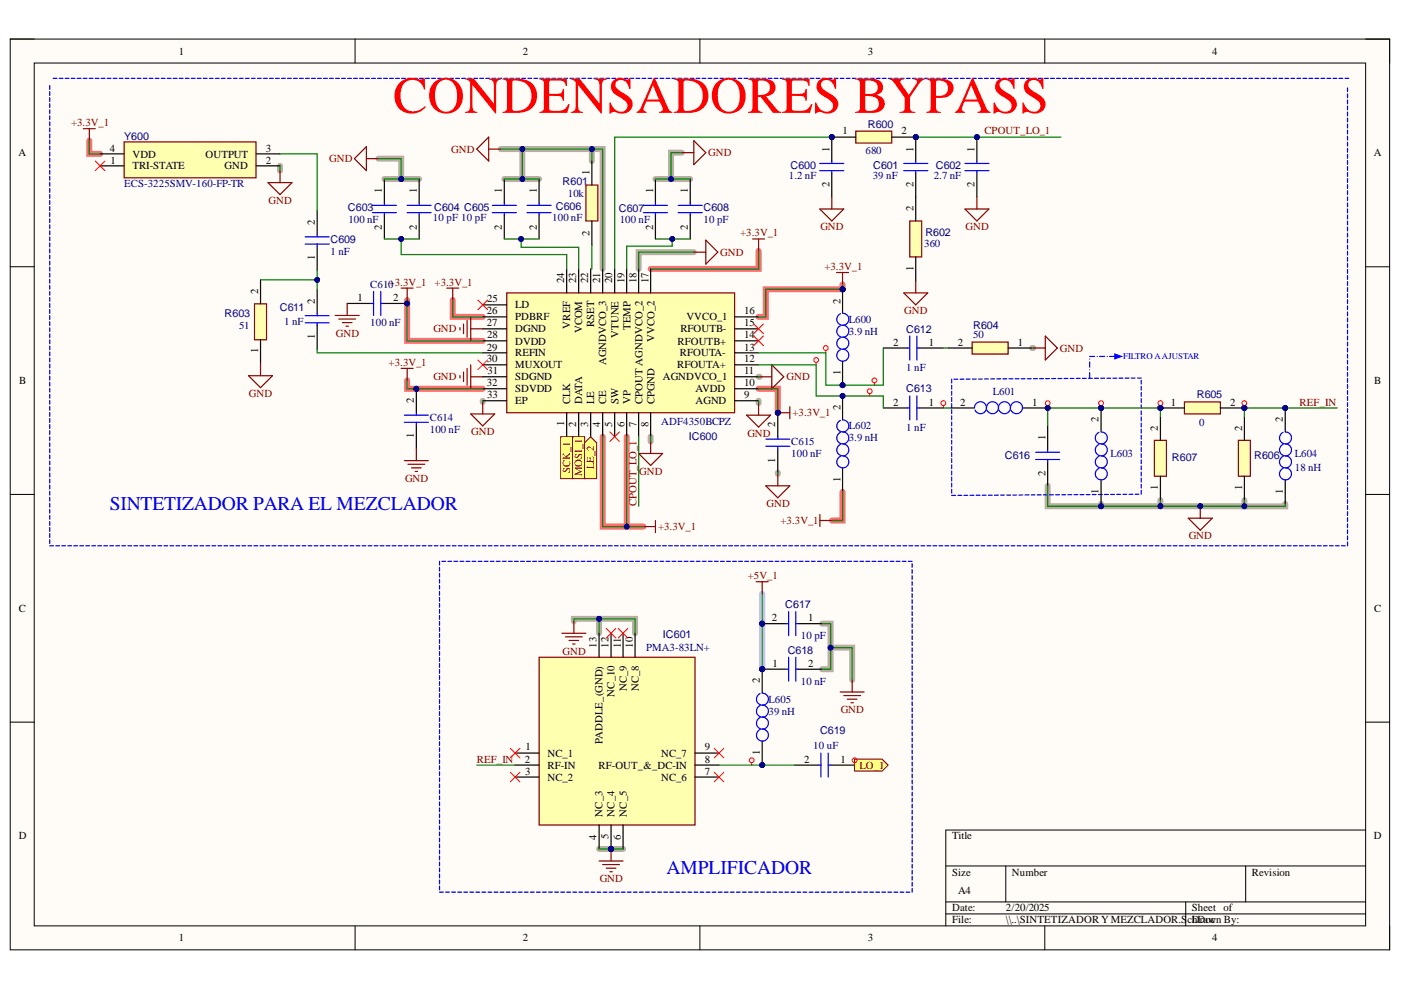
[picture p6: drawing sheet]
<svg xmlns="http://www.w3.org/2000/svg" width="297mm" height="210mm" viewBox="0 0 297 210" stroke-linecap="round" stroke-linejoin="round" font-family="sans-serif">
<defs><g id="words">
<text font-size="11" fill="#f00" x="83.3" y="23.9">CONDENSADORES BYPASS</text>
<g font-size="4.1" fill="#00f">
<text x="23.3" y="108.2">SINTETIZADOR PARA EL MEZCLADOR</text>
<text x="141.3" y="185.4">AMPLIFICADOR</text>
</g>
<g font-size="2.3">
<text x="37.9" y="11.6">1</text>
<text x="110.8" y="11.6">2</text>
<text x="184" y="11.6">3</text>
<text x="257" y="11.6">4</text>
<text x="178.6" y="28.5">1</text>
<text x="191.1" y="28.5">2</text>
<text x="3.9" y="33.1">A</text>
<text x="23.3" y="32.1">4</text>
<text x="23.4" y="34.7">1</text>
<text x="28.1" y="35.9">TRI-STATE</text>
<text x="28.1" y="33.4">VDD</text>
<text x="43.6" y="33.4">OUTPUT</text>
<text x="47.6" y="35.9">GND</text>
<text x="56.3" y="34.7">2</text>
<text x="56.3" y="32.1">3</text>
<text x="175.9" y="32.1" transform="rotate(-90 175.9 32.1)">1</text>
<text x="193.7" y="32.1" transform="rotate(-90 193.7 32.1)">1</text>
<text x="206.6" y="32.1" transform="rotate(-90 206.6 32.1)">1</text>
<text x="291.3" y="33.1">A</text>
<text x="81" y="41" transform="rotate(-90 81 41)">1</text>
<text x="88.4" y="41" transform="rotate(-90 88.4 41)">1</text>
<text x="106.4" y="41" transform="rotate(-90 106.4 41)">1</text>
<text x="113.8" y="41" transform="rotate(-90 113.8 41)">1</text>
<text x="125" y="37.2" transform="rotate(-90 125 37.2)">1</text>
<text x="138.5" y="41" transform="rotate(-90 138.5 41)">1</text>
<text x="145.9" y="41" transform="rotate(-90 145.9 41)">1</text>
<text x="175.9" y="39.7" transform="rotate(-90 175.9 39.7)">2</text>
<text x="193.7" y="39.7" transform="rotate(-90 193.7 39.7)">2</text>
<text x="206.6" y="39.7" transform="rotate(-90 206.6 39.7)">2</text>
<text x="66.8" y="47.7" transform="rotate(-90 66.8 47.7)">2</text>
<text x="193.7" y="44.8" transform="rotate(-90 193.7 44.8)">2</text>
<text x="81" y="48.7" transform="rotate(-90 81 48.7)">2</text>
<text x="88.4" y="48.7" transform="rotate(-90 88.4 48.7)">2</text>
<text x="106.4" y="48.7" transform="rotate(-90 106.4 48.7)">2</text>
<text x="113.8" y="48.7" transform="rotate(-90 113.8 48.7)">2</text>
<text x="125" y="50" transform="rotate(-90 125 50)">2</text>
<text x="138.5" y="48.7" transform="rotate(-90 138.5 48.7)">2</text>
<text x="145.9" y="48.7" transform="rotate(-90 145.9 48.7)">2</text>
<text x="66.8" y="55.1" transform="rotate(-90 66.8 55.1)">1</text>
<text x="193.7" y="57.4" transform="rotate(-90 193.7 57.4)">1</text>
<text x="54.7" y="62.4" transform="rotate(-90 54.7 62.4)">2</text>
<text x="66.8" y="64.4" transform="rotate(-90 66.8 64.4)">2</text>
<text x="75.8" y="63.8">1</text>
<text x="83.3" y="63.8">2</text>
<text x="103.3" y="64.1">25</text>
<text x="109.2" y="65.4">LD</text>
<text x="119.6" y="60" transform="rotate(-90 119.6 60)">24</text>
<text x="122.2" y="60" transform="rotate(-90 122.2 60)">23</text>
<text x="124.7" y="60" transform="rotate(-90 124.7 60)">22</text>
<text x="127.2" y="60" transform="rotate(-90 127.2 60)">21</text>
<text x="129.8" y="60" transform="rotate(-90 129.8 60)">20</text>
<text x="132.4" y="60" transform="rotate(-90 132.4 60)">19</text>
<text x="134.9" y="60" transform="rotate(-90 134.9 60)">18</text>
<text x="137.5" y="60" transform="rotate(-90 137.5 60)">17</text>
<text x="178.2" y="64.4" transform="rotate(-90 178.2 64.4)">2</text>
<text x="66.8" y="71.9" transform="rotate(-90 66.8 71.9)">1</text>
<text x="103.2" y="69.2">27</text>
<text x="103.2" y="66.6">26</text>
<text x="103.3" y="71.7">28</text>
<text x="109.2" y="70.4">DGND</text>
<text x="109.2" y="67.9">PDBRF</text>
<text x="120.9" y="69.7" transform="rotate(-90 120.9 69.7)">VREF</text>
<text x="123.4" y="70.7" transform="rotate(-90 123.4 70.7)">VCOM</text>
<text x="126" y="69.4" transform="rotate(-90 126 69.4)">RSET</text>
<text x="131.1" y="71.6" transform="rotate(-90 131.1 71.6)">VTUNE</text>
<text x="133.7" y="69.9" transform="rotate(-90 133.7 69.9)">TEMP</text>
<text x="144.2" y="70.4">RFOUTB-</text>
<text x="145.5" y="67.9">VVCO_1</text>
<text x="157.8" y="71.7">14</text>
<text x="157.8" y="69.2">15</text>
<text x="157.8" y="66.6">16</text>
<text x="54.7" y="74.9" transform="rotate(-90 54.7 74.9)">1</text>
<text x="103.2" y="76.9">30</text>
<text x="103.2" y="74.3">29</text>
<text x="109.2" y="75.6">REFIN</text>
<text x="109.2" y="73">DVDD</text>
<text x="128.5" y="77.4" transform="rotate(-90 128.5 77.4)">AGNDVCO_3</text>
<text x="138.7" y="72.5" transform="rotate(-90 138.7 72.5)">VVCO_2</text>
<text x="143.7" y="73">RFOUTB+</text>
<text x="144.2" y="75.6">RFOUTA-</text>
<text x="157.8" y="76.9">12</text>
<text x="157.8" y="74.3">13</text>
<text x="189.3" y="73.3">2</text>
<text x="197" y="73.3">1</text>
<text x="203" y="73.3">2</text>
<text x="215.8" y="73.3">1</text>
<text x="4.1" y="81.4">B</text>
<text x="103.2" y="81.9">32</text>
<text x="103.4" y="79.4">31</text>
<text x="109.2" y="83.2">SDVDD</text>
<text x="109.2" y="80.7">SDGND</text>
<text x="109.2" y="78.1">MUXOUT</text>
<text x="140.5" y="80.7">AGNDVCO_1</text>
<text x="143.6" y="78.1">RFOUTA+</text>
<text x="147.5" y="83.2">AVDD</text>
<text x="157.8" y="81.9">10</text>
<text x="157.8" y="79.4">11</text>
<text x="178.2" y="79.5" transform="rotate(-90 178.2 79.5)">1</text>
<text x="291.4" y="81.4">B</text>
<text x="87.7" y="85.5" transform="rotate(-90 87.7 85.5)">2</text>
<text x="103.3" y="84.5">33</text>
<text x="109.2" y="85.7">EP</text>
<text x="120.9" y="85.7" transform="rotate(-90 120.9 85.7)">CLK</text>
<text x="123.4" y="85.7" transform="rotate(-90 123.4 85.7)">DATA</text>
<text x="126" y="85.7" transform="rotate(-90 126 85.7)">LE</text>
<text x="128.5" y="85.7" transform="rotate(-90 128.5 85.7)">CE</text>
<text x="131.1" y="85.7" transform="rotate(-90 131.1 85.7)">SW</text>
<text x="133.7" y="85.7" transform="rotate(-90 133.7 85.7)">VP</text>
<text x="136.2" y="85.7" transform="rotate(-90 136.2 85.7)">CPOUT AGNDVCO_2</text>
<text x="138.7" y="85.7" transform="rotate(-90 138.7 85.7)">CPGND</text>
<text x="147.5" y="85.7">AGND</text>
<text x="157.8" y="84.5">9</text>
<text x="178.2" y="87" transform="rotate(-90 178.2 87)">2</text>
<text x="189.3" y="86">2</text>
<text x="197" y="86">1</text>
<text x="203.6" y="86">2</text>
<text x="218.9" y="86">1</text>
<text x="232.9" y="89.5" transform="rotate(-90 232.9 89.5)">2</text>
<text x="248.2" y="86">1</text>
<text x="260.8" y="86">2</text>
<text x="272" y="89.5" transform="rotate(-90 272 89.5)">2</text>
<text x="87.7" y="92.9" transform="rotate(-90 87.7 92.9)">1</text>
<text x="119.6" y="90.4" transform="rotate(-90 119.6 90.4)">1</text>
<text x="122.2" y="90.6" transform="rotate(-90 122.2 90.6)">2</text>
<text x="124.7" y="90.5" transform="rotate(-90 124.7 90.5)">3</text>
<text x="127.2" y="90.6" transform="rotate(-90 127.2 90.6)">4</text>
<text x="129.8" y="90.5" transform="rotate(-90 129.8 90.5)">5</text>
<text x="132.4" y="90.6" transform="rotate(-90 132.4 90.6)">6</text>
<text x="134.9" y="90.5" transform="rotate(-90 134.9 90.5)">7</text>
<text x="137.5" y="90.5" transform="rotate(-90 137.5 90.5)">8</text>
<text x="164.4" y="90.5" transform="rotate(-90 164.4 90.5)">2</text>
<text x="221.7" y="93.3" transform="rotate(-90 221.7 93.3)">1</text>
<text x="245.5" y="91.3" transform="rotate(-90 245.5 91.3)">2</text>
<text x="263.4" y="91.3" transform="rotate(-90 263.4 91.3)">2</text>
<text x="164.4" y="98.1" transform="rotate(-90 164.4 98.1)">1</text>
<text x="221.7" y="101" transform="rotate(-90 221.7 101)">2</text>
<text x="178.2" y="102.1" transform="rotate(-90 178.2 102.1)">1</text>
<text x="232.9" y="104.7" transform="rotate(-90 232.9 104.7)">1</text>
<text x="245.5" y="103.9" transform="rotate(-90 245.5 103.9)">1</text>
<text x="263.4" y="103.9" transform="rotate(-90 263.4 103.9)">1</text>
<text x="272" y="104.7" transform="rotate(-90 272 104.7)">1</text>
<text x="4" y="129.7">C</text>
<text x="163.6" y="131.7">2</text>
<text x="171.3" y="131.7">1</text>
<text x="291.4" y="129.7">C</text>
<text x="126.5" y="137.3" transform="rotate(-90 126.5 137.3)">13</text>
<text x="129" y="137.3" transform="rotate(-90 129 137.3)">12</text>
<text x="131.6" y="137.3" transform="rotate(-90 131.6 137.3)">11</text>
<text x="134.2" y="137.3" transform="rotate(-90 134.2 137.3)">10</text>
<text x="163.8" y="141.4">1</text>
<text x="171.3" y="141.4">2</text>
<text x="130.3" y="147.7" transform="rotate(-90 130.3 147.7)">NC_10</text>
<text x="132.9" y="146.5" transform="rotate(-90 132.9 146.5)">NC_9</text>
<text x="135.4" y="146.5" transform="rotate(-90 135.4 146.5)">NC_8</text>
<text x="161.1" y="144.9" transform="rotate(-90 161.1 144.9)">2</text>
<text x="111.3" y="161.7">2</text>
<text x="111.4" y="159.1">1</text>
<text x="116.1" y="160.5">NC_1</text>
<text x="127.7" y="157.7" transform="rotate(-90 127.7 157.7)">PADDLE_(GND)</text>
<text x="140.2" y="160.5">NC_7</text>
<text x="149.4" y="159.1">9</text>
<text x="149.4" y="161.7">8</text>
<text x="161.1" y="160" transform="rotate(-90 161.1 160)">1</text>
<text x="170.5" y="161.7">2</text>
<text x="178.2" y="161.7">1</text>
<text x="111.3" y="164.3">3</text>
<text x="116.1" y="163">RF-IN</text>
<text x="116.1" y="165.5">NC_2</text>
<text x="126.9" y="163">RF-OUT_&amp;_DC-IN</text>
<text x="140.2" y="165.5">NC_6</text>
<text x="149.4" y="164.3">7</text>
<text x="127.7" y="173.1" transform="rotate(-90 127.7 173.1)">NC_3</text>
<text x="130.3" y="173.1" transform="rotate(-90 130.3 173.1)">NC_4</text>
<text x="132.9" y="173.1" transform="rotate(-90 132.9 173.1)">NC_5</text>
<text x="4" y="178">D</text>
<text x="126.5" y="178" transform="rotate(-90 126.5 178)">4</text>
<text x="129" y="178" transform="rotate(-90 129 178)">5</text>
<text x="131.6" y="178" transform="rotate(-90 131.6 178)">6</text>
<text x="201.9" y="178">Title</text>
<text x="291.3" y="178">D</text>
<text x="201.9" y="185.6">Size</text>
<text x="214.6" y="185.6">Number</text>
<text x="265.4" y="185.6">Revision</text>
<text x="203.1" y="189.4">A4</text>
<text x="201.9" y="193.3">Date:</text>
<text x="201.9" y="195.8">File:</text>
<text x="213.3" y="193.3">2/20/2025</text>
<text x="213.3" y="195.8">\\..\SINTETIZADOR YMEZCLADOR.SchDoc</text>
<text x="252.7" y="193.3">Sheet of</text>
<text x="252.7" y="195.8">Drawn By:</text>
<text x="37.9" y="199.6">1</text>
<text x="110.8" y="199.6">2</text>
<text x="184" y="199.6">3</text>
<text x="257" y="199.6">4</text>
</g>
<g font-size="2.3" fill="#800000">
<text x="15.1" y="26.7">+3.3V_1</text>
<text x="208.7" y="28.5">CPOUT_LO_1</text>
<text x="69.8" y="34.4">GND</text>
<text x="95.7" y="32.4">GND</text>
<text x="150.2" y="33.1">GND</text>
<text x="56.9" y="43.3">GND</text>
<text x="156.9" y="50.1">+3.3V_1</text>
<text x="173.9" y="48.9">GND</text>
<text x="204.7" y="48.9">GND</text>
<text x="152.7" y="54.2">GND</text>
<text x="174.8" y="57.2">+3.3V_1</text>
<text x="82.4" y="60.5">+3.3V_1</text>
<text x="92.1" y="60.5">+3.3V_1</text>
<text x="71.2" y="71.4">GND</text>
<text x="91.9" y="70.4">GND</text>
<text x="191.7" y="66.6">GND</text>
<text x="82.4" y="77.6">+3.3V_1</text>
<text x="224.7" y="74.6">GND</text>
<text x="91.9" y="80.7">GND</text>
<text x="166.8" y="80.7">GND</text>
<text x="52.8" y="84.2">GND</text>
<text x="168" y="88.3">+3.3V_1</text>
<text x="275.6" y="86">REF_IN</text>
<text x="99.9" y="92.3">GND</text>
<text x="158.5" y="92.6">GND</text>
<text x="120.9" y="100.3" transform="rotate(-90 120.9 100.3)">SCK_1</text>
<text x="123.4" y="100.9" transform="rotate(-90 123.4 100.9)">MOSI_1</text>
<text x="126" y="99.5" transform="rotate(-90 126 99.5)">LE_2</text>
<text x="135.5" y="100.7">GND</text>
<text x="85.9" y="102.2">GND</text>
<text x="134.9" y="107.4" transform="rotate(-90 134.9 107.4)">CPOUT_LO_1</text>
<text x="162.5" y="107.5">GND</text>
<text x="139.5" y="112.4">+3.3V_1</text>
<text x="165.5" y="111.1">+3.3V_1</text>
<text x="252" y="114.4">GND</text>
<text x="158.5" y="122.8">+5V_1</text>
<text x="119.3" y="138.8">GND</text>
<text x="178.3" y="151.2">GND</text>
<text x="101.1" y="161.7">REF_IN</text>
<text x="182.2" y="163">LO_1</text>
<text x="127.2" y="187.1">GND</text>
</g>
<g font-size="2.3" fill="#000080">
<text x="26.3" y="29.6">Y600</text>
<text x="184" y="27.1">R600</text>
<text x="167.6" y="35.8">C600</text>
<text x="183.5" y="32.6">680</text>
<text x="185.1" y="35.8">C601</text>
<text x="198.4" y="35.8">C602</text>
<text x="26.3" y="39.7">ECS-3225SMV-160-FP-TR</text>
<text x="119.3" y="39.3">R601</text>
<text x="120.4" y="41.8">10k</text>
<text x="167.3" y="38">1.2 nF</text>
<text x="185" y="38">39 nF</text>
<text x="198" y="38">2.7 nF</text>
<text x="73.8" y="44.6">C603</text>
<text x="73.9" y="47.3">100 nF</text>
<text x="91.8" y="46.9">10 pF 10 pF</text>
<text x="92" y="44.6">C604 C605</text>
<text x="117.1" y="46.8">100 nF</text>
<text x="117.9" y="44.6">C606</text>
<text x="131.2" y="44.9">C607</text>
<text x="131.4" y="47.3">100 nF</text>
<text x="149.2" y="44.8">C608</text>
<text x="149.2" y="47.3">10 pF</text>
<text x="70.1" y="51.5">C609</text>
<text x="195.9" y="52.4">360</text>
<text x="196.2" y="50.1">R602</text>
<text x="70.1" y="54">1 nF</text>
<text x="59.3" y="65.9">C611</text>
<text x="78.5" y="61">C610</text>
<text x="47.6" y="67.3">R603</text>
<text x="50.7" y="69.8">51</text>
<text x="60.2" y="68.8">1 nF</text>
<text x="78.5" y="69.2">100 nF</text>
<text x="179.9" y="68.4">L600</text>
<text x="179.9" y="70.9">3.9 nH</text>
<text x="192.1" y="70.5">C612</text>
<text x="206.3" y="69.8">R604</text>
<text x="206.3" y="71.7">50</text>
<text x="192.1" y="78.6">1 nF</text>
<text x="192.1" y="83.2">C613</text>
<text x="210.5" y="83.8">L601</text>
<text x="91.1" y="89.3">C614</text>
<text x="253.7" y="84.5">R605</text>
<text x="91.1" y="91.8">100 nF</text>
<text x="140.2" y="90">ADF4350BCPZ</text>
<text x="146" y="93.3">IC600</text>
<text x="167.8" y="94.3">C615</text>
<text x="179.9" y="91.1">L602</text>
<text x="179.9" y="93.6">3.9 nH</text>
<text x="192.1" y="91.3">1 nF</text>
<text x="254.2" y="90.3">0</text>
<text x="167.8" y="96.9">100 nF</text>
<text x="213" y="97.4">C616</text>
<text x="235.4" y="96.8">L603</text>
<text x="248.5" y="97.8">R607</text>
<text x="265.9" y="97.4">R606</text>
<text x="274.5" y="96.8">L604</text>
<text x="274.5" y="99.8">18 nH</text>
<text x="166.5" y="128.9">C617</text>
<text x="140.5" y="135.3">IC601</text>
<text x="169.8" y="135.5">10 pF</text>
<text x="137" y="138.1">PMA3-83LN+</text>
<text x="167" y="138.6">C618</text>
<text x="162.9" y="149">L605</text>
<text x="169.8" y="145.2">10 nF</text>
<text x="162.9" y="151.5">39 nH</text>
<text x="173.9" y="155.6">C619</text>
<text x="172.4" y="158.8">10 uF</text>
</g>
<text font-size="1.9" fill="#00f" x="238.2" y="76.2">FILTRO AAJUSTAR</text>
</g></defs>
<path d="M2.2 8.3h292.4v193.1h-292.4z" fill-rule="evenodd" fill="#fffcf8"/>
<path d="M2.2 8.3h292.4v193.1h-292.4z" fill="none" stroke="#000" stroke-width=".21"/>
<path d="M7.3 13.4h282.2v182.9h-282.2z" fill-rule="evenodd" fill="#fffcf8"/>
<g fill="none" stroke="#000" stroke-width=".21">
<path d="M2.2 8.3h5.1M7.3 13.4h282.2v182.9h-282.2zM75.3 8.3v5.1M148.4 8.3v5.1M221.5 8.3v5.1M289.5 8.3h5.1v5.1M2.2 56.6h5.1M289.5 56.6h5.1M2.2 104.8h5.1M289.5 104.8h5.1M2.2 153.1h5.1M289.5 153.1h5.1"/>
<path d="M289.5 176h-89v20.3M75.3 196.3v5.1M148.4 196.3v5.1M200.5 183.6h89M200.5 191.2h89M200.5 193.8h89M213.2 183.6v7.6M221.5 196.3v5.1M251.4 191.2v5.1M264.1 183.6v7.6M294.6 196.3v5.1"/>
</g>
<path d="M18.9 29.8v2.8h2.3M160.8 53.2v3.8h-22.9M86.3 63.6v8.7h16M96 63.6v3.6h6.3M178.6 60.3v1h-16.2v5.9h-1.6M86.3 80.6v1.8h16M127.8 92.6v19h8.6M132.9 92.6v19M160.8 82.4h4.1v5.1M178.6 104.3v6.1h-2.2" fill="none" stroke="#ff6e6e" stroke-width="1.3"/>
<g fill="none" stroke="#baada4" stroke-width="1.3">
<path d="M59.4 35.2v1M80.2 33.6h4.9v4.4M81.5 38h7.4M106.2 31.6h19.3v2.6M106.9 38h7.4M110.7 31.6v6.4M125.5 31.6h2.3v25.4M139 38h7.3M144.6 32.4h-2.3v5.6M147.1 53.5h-11.7v3.5M160.8 79.9h.3M218.8 73.8h.3"/>
<path d="M102.3 85v.2M137.9 92.6v1M160.8 85v.5M164.9 100.2v.3M222.1 103v4.3h41.7v-1.2M233.5 106.8v.5M246 106.1v1.2M272.5 106.8v.6l-8.7-.1M121.7 131.7v-.5h5.3v3.1M127 131.2h7.6v3.1M174.3 132.2h1.8v9.7h-1.8M176.1 137.3h4.6v6.9"/>
<path d="M127 180h5.1"/>
</g>
<path d="M161.6 125.9v16" fill="none" stroke="#6effff" stroke-width="1.3"/>
<path d="M107.4 62.1h48.3v25.4h-48.3z" fill-rule="evenodd" fill="#ffffb0"/>
<path d="M107.4 62.1h48.3v25.4h-48.3z" fill="none" stroke="#800000" stroke-width=".25"/>
<g fill="none" stroke="#000" stroke-width=".25">
<path d="M120.1 57v5.1M122.7 57v5.1M125.2 57v5.1M127.8 57v5.1M130.3 57v5.1M132.9 57v5.1M135.4 57v5.1M137.9 57v5.1M102.3 79.9h5.1M102.3 77.3h5.1M102.3 74.8h5.1M102.3 72.3h5.1"/>
<path d="M102.3 69.7h5.1M102.3 67.2h5.1M102.3 64.6h5.1M155.7 79.9h5.1M155.7 77.3h5.1M155.7 74.8h5.1M155.7 72.3h5.1M155.7 69.7h5.1M155.7 67.2h5.1M102.3 85h5.1M102.3 82.4h5.1M120.1 87.5v5.1"/>
<path d="M122.7 87.5v5.1M125.2 87.5v5.1M127.8 87.5v5.1M130.3 87.5v5.1M132.9 87.5v5.1M135.4 87.5v5.1M137.9 87.5v5.1M155.7 85h5.1M155.7 82.4h5.1"/>
</g>
<path d="M118.9 92.6h2.5v8.9h-2.5z" fill-rule="evenodd" fill="#ffff80"/>
<path d="M118.9 92.6h2.5v8.9h-2.5z" fill="none" stroke="#800000" stroke-width=".21"/>
<path d="M121.4 92.6h2.6v8.9h-2.6z" fill-rule="evenodd" fill="#ffff80"/>
<path d="M121.4 92.6h2.6v8.9h-2.6z" fill="none" stroke="#800000" stroke-width=".21"/>
<path d="M101.3 63.6l2.1 2.1M103.4 63.6l-2.1 2.1M129.3 91.6l2 2M131.3 91.6l-2 2" fill="none" stroke="#f00" stroke-width=".21"/>
<path d="M94.7 61.1h2.6M96 61.1v2.5" fill="none" stroke="#800000" stroke-width=".25"/>
<path d="M67.2 44.6v5.1M67.2 52.3v5M67.2 61.3v5.1M67.2 69v5" fill="none" stroke="#000" stroke-width=".25"/>
<path d="M64.7 51.7h5.1M64.7 50.2h5.1M67.2 49.7v.5M67.2 51.7v.6M64.7 68.5h5.1M64.7 66.9h5.1M67.2 66.4v.5M67.2 68.5v.5" fill="none" stroke="#00f" stroke-width=".25"/>
<path d="M54 64.4h2.5v7.6h-2.5z" fill-rule="evenodd" fill="#ffffb0"/>
<path d="M54 64.4h2.5v7.6h-2.5z" fill="none" stroke="#800000" stroke-width=".25"/>
<path d="M55.2 59.3v5.1M55.2 72v5.1" fill="none" stroke="#000" stroke-width=".25"/>
<path d="M26.3 30.1h28v7.6h-28z" fill-rule="evenodd" fill="#ffffb0"/>
<path d="M17.7 27.3h2.5M18.9 27.3v2.5M26.3 30.1h28v7.6h-28z" fill="none" stroke="#800000" stroke-width=".25"/>
<path d="M21.2 35.2h5.1M21.2 32.6h5.1M54.3 35.2h5.1M54.3 32.6h5.1" fill="none" stroke="#000" stroke-width=".25"/>
<path d="M20.2 34.2l2 2M22.2 34.2l-2 2" fill="none" stroke="#f00" stroke-width=".21"/>
<path d="M124.2 39.2h2.6v7.7h-2.6z" fill-rule="evenodd" fill="#ffffb0"/>
<path d="M124.2 39.2h2.6v7.7h-2.6z" fill="none" stroke="#800000" stroke-width=".25"/>
<path d="M106.9 38v5M114.3 38v5M125.5 34.2v5M139 38v5M146.3 38v5M106.9 45.6v5.1M114.3 45.6v5.1M125.5 46.9v5M139 45.6v5.1M146.3 45.6v5.1" fill="none" stroke="#000" stroke-width=".25"/>
<g fill="none" stroke="#00f" stroke-width=".25">
<path d="M104.4 43.6h5.1M104.4 45.1h5.1M106.9 43v.6M106.9 45.1v.5M111.8 43.6h5M111.8 45.1h5M114.3 43v.6M114.3 45.1v.5M136.4 43.6h5.1M136.4 45.1h5.1M139 43v.6M139 45.1v.5"/>
<path d="M143.8 43.6h5.1M143.8 45.1h5.1M146.3 43v.6M146.3 45.1v.5"/>
</g>
<circle cx="176.4" cy="29.1" r=".51" fill="#000080"/>
<circle cx="176.4" cy="29.1" r=".51" fill="none" stroke="#000080" stroke-width=".21"/>
<path d="M176.4 29.1v5.1" fill="none" stroke="#000" stroke-width=".25"/>
<circle cx="176.4" cy="29.1" r=".51" fill="#000080"/>
<circle cx="176.4" cy="29.1" r=".51" fill="none" stroke="#000080" stroke-width=".21"/>
<path d="M176.4 36.7v5.1" fill="none" stroke="#000" stroke-width=".25"/>
<path d="M173.8 34.7h5.1M173.8 36.2h5.1M176.4 34.2v.5M176.4 36.2v.5" fill="none" stroke="#00f" stroke-width=".25"/>
<circle cx="176.4" cy="29.1" r=".51" fill="#000080"/>
<circle cx="176.4" cy="29.1" r=".51" fill="none" stroke="#000080" stroke-width=".21"/>
<circle cx="194.2" cy="29.1" r=".51" fill="#000080"/>
<circle cx="194.2" cy="29.1" r=".51" fill="none" stroke="#000080" stroke-width=".21"/>
<path d="M181.4 27.8h7.7v2.5h-7.7z" fill-rule="evenodd" fill="#ffffb0"/>
<path d="M181.4 27.8h7.7v2.5h-7.7z" fill="none" stroke="#800000" stroke-width=".25"/>
<path d="M176.4 29.1h5" fill="none" stroke="#000" stroke-width=".25"/>
<circle cx="176.4" cy="29.1" r=".51" fill="#000080"/>
<circle cx="176.4" cy="29.1" r=".51" fill="none" stroke="#000080" stroke-width=".21"/>
<path d="M189.1 29.1h5.1" fill="none" stroke="#000" stroke-width=".25"/>
<circle cx="194.2" cy="29.1" r=".51" fill="#000080"/>
<circle cx="194.2" cy="29.1" r=".51" fill="none" stroke="#000080" stroke-width=".21"/>
<circle cx="194.2" cy="29.1" r=".51" fill="#000080"/>
<circle cx="194.2" cy="29.1" r=".51" fill="none" stroke="#000080" stroke-width=".21"/>
<path d="M194.2 29.1v5.1" fill="none" stroke="#000" stroke-width=".25"/>
<circle cx="194.2" cy="29.1" r=".51" fill="#000080"/>
<circle cx="194.2" cy="29.1" r=".51" fill="none" stroke="#000080" stroke-width=".21"/>
<path d="M194.2 36.7v5.1" fill="none" stroke="#000" stroke-width=".25"/>
<path d="M191.6 34.7h5.1M191.6 36.2h5.1M194.2 34.2v.5M194.2 36.2v.5" fill="none" stroke="#00f" stroke-width=".25"/>
<path d="M192.9 46.9h2.5v7.6h-2.5z" fill-rule="evenodd" fill="#ffffb0"/>
<path d="M192.9 46.9h2.5v7.6h-2.5z" fill="none" stroke="#800000" stroke-width=".25"/>
<path d="M194.2 41.8v5.1M194.2 54.5v5.1" fill="none" stroke="#000" stroke-width=".25"/>
<circle cx="207.1" cy="29.1" r=".51" fill="#000080"/>
<circle cx="207.1" cy="29.1" r=".51" fill="none" stroke="#000080" stroke-width=".21"/>
<path d="M207.1 29.1v5.1" fill="none" stroke="#000" stroke-width=".25"/>
<circle cx="207.1" cy="29.1" r=".51" fill="#000080"/>
<circle cx="207.1" cy="29.1" r=".51" fill="none" stroke="#000080" stroke-width=".21"/>
<path d="M81.5 38v5M88.9 38v5M207.1 36.7v5.1M81.5 45.6v5.1M88.9 45.6v5.1M187.3 73.8h5.1M194.9 73.8h5.1M187.3 86.5h5.1M194.9 86.5h5.1" fill="none" stroke="#000" stroke-width=".25"/>
<g fill="none" stroke="#00f" stroke-width=".25">
<path d="M204.6 34.7h5.1M204.6 36.2h5.1M207.1 34.2v.5M207.1 36.2v.5M79 43.6h5M79 45.1h5M81.5 43v.6M81.5 45.1v.5M86.3 43.6h5.1M86.3 45.1h5.1M88.9 43v.6M88.9 45.1v.5"/>
<path d="M192.4 73.8h.5M192.9 71.3v5M194.4 71.3v5M194.4 73.8h.5M192.4 86.5h.5M192.9 84v5M194.4 84v5M194.4 86.5h.5"/>
</g>
<path d="M101.3 76.3l2.1 2.1M103.4 76.3l-2.1 2.1M159.8 68.7l2.1 2M159.8 71.2l2.1 2.1M161.9 68.7l-2.1 2M161.9 71.2l-2.1 2.1" fill="none" stroke="#f00" stroke-width=".21"/>
<g fill="none" stroke="#800000" stroke-width=".25">
<path d="M85.1 61.1h2.5M85.1 78.1h2.5M86.3 61.1v2.5M86.3 78.1v2.5M97.5 69.5v.5M97.5 79.6v.5M98.3 68.7v2M98.3 78.9v2M99 67.9v3.6M99 78.1v3.6M99.8 67.2v5.1M99.8 77.3v5.1"/>
<path d="M99.8 69.7h2.5M99.8 79.9h2.5"/>
</g>
<path d="M125.2 92.6l1.3 1.3v7.6h-2.5v-7.6z" fill-rule="evenodd" fill="#ffff80"/>
<path d="M125.2 92.6l1.3 1.3v7.6h-2.5v-7.6z" fill="none" stroke="#800000" stroke-width=".21"/>
<path d="M136.4 111.6h2.6M139 110.4v2.5" fill="none" stroke="#800000" stroke-width=".25"/>
<path d="M206.1 72.5h7.6v2.6h-7.6z" fill-rule="evenodd" fill="#ffffb0"/>
<path d="M206.1 72.5h7.6v2.6h-7.6z" fill="none" stroke="#800000" stroke-width=".25"/>
<path d="M201 73.8h5.1M213.7 73.8h5.1M222.1 90.3v5.1M222.1 97.9v5.1" fill="none" stroke="#000" stroke-width=".25"/>
<path d="M219.6 95.9h5.1M219.6 97.4h5.1M222.1 95.4v.5M222.1 97.4v.5" fill="none" stroke="#00f" stroke-width=".25"/>
<circle cx="246" cy="86.5" r=".51" fill="#000080"/>
<circle cx="246" cy="86.5" r=".51" fill="none" stroke="#000080" stroke-width=".21"/>
<circle cx="263.8" cy="86.5" r=".51" fill="#000080"/>
<circle cx="263.8" cy="86.5" r=".51" fill="none" stroke="#000080" stroke-width=".21"/>
<path d="M251.1 85.2h7.6v2.6h-7.6z" fill-rule="evenodd" fill="#ffffb0"/>
<path d="M251.1 85.2h7.6v2.6h-7.6z" fill="none" stroke="#800000" stroke-width=".25"/>
<path d="M246 86.5h5.1" fill="none" stroke="#000" stroke-width=".25"/>
<circle cx="246" cy="86.5" r=".51" fill="#000080"/>
<circle cx="246" cy="86.5" r=".51" fill="none" stroke="#000080" stroke-width=".21"/>
<path d="M258.7 86.5h5.1" fill="none" stroke="#000" stroke-width=".25"/>
<circle cx="263.8" cy="86.5" r=".51" fill="#000080"/>
<circle cx="263.8" cy="86.5" r=".51" fill="none" stroke="#000080" stroke-width=".21"/>
<path d="M244.8 93.4h2.5v7.6h-2.5z" fill-rule="evenodd" fill="#ffffb0"/>
<path d="M244.8 93.4h2.5v7.6h-2.5z" fill="none" stroke="#800000" stroke-width=".25"/>
<path d="M246 88.3v5.1M246 101v5.1" fill="none" stroke="#000" stroke-width=".25"/>
<path d="M262.6 93.4h2.5v7.6h-2.5z" fill-rule="evenodd" fill="#ffffb0"/>
<path d="M262.6 93.4h2.5v7.6h-2.5z" fill="none" stroke="#800000" stroke-width=".25"/>
<path d="M263.8 88.3v5.1M263.8 101v5.1" fill="none" stroke="#000" stroke-width=".25"/>
<g fill="none" stroke="#00f" stroke-width=".25">
<path d="M231 76.1h.1M231 76.7v1.2M231 78.4h.1M231 79v1.1M231 75.6h1.1M232.6 75.6h.1M233.1 75.6h1.1M234.7 75.6h.1M235.3 75.6h1M236.9 75.6h.1M201.8 80.4v.8M201.8 81.7v.8"/>
<path d="M201.8 83v.8M201.8 84.3v.8M201.8 85.6v.8M201.8 86.9v.8M201.8 88.2v.8M201.8 89.5v.8M201.8 90.8v.8M201.8 92.1v.8M201.8 93.4v.8M201.8 94.7v.8M201.8 96v.8M201.8 97.3v.8"/>
<path d="M201.8 98.6v.8M201.8 99.9v.8M202.3 80.4h.8M204.4 80.4h-.8M205.7 80.4h-.8M207 80.4h-.8M207.5 80.4h.8M208.7 80.3h.9M210.9 80.3h-.9M212.2 80.3h-.9M212.6 80.3h.9M213.9 80.3h.8"/>
<path d="M216 80.3h-.8M217.3 80.3h-.8M217.8 80.3h.8M219.1 80.3h.8M220.4 80.3h.8M222.5 80.3h-.8M223.8 80.3h-.8M224.3 80.3h.8M225.6 80.2h.8M227.7 80.2h-.8M229 80.2h-.8M229.5 80.2h.8"/>
<path d="M230.8 80.2h.8M232.1 80.2h.8M234.2 80.2h-.8M235.5 80.2h-.8M236 80.2h.8M237.3 80.2h.8M239.4 80.2h-.8M240.7 80.1l-.8 .1M241.1 80.1h.9M242 80.6v.8M242 81.9v.8M242 83.2v.8"/>
<path d="M242 84.5v.8M242 85.8v.8M242 87.1v.8M242 88.4v.8M242 89.7v.8M242 91v.8M242 92.3v.8M242 93.6v.8M242 94.9v.8M242 96.2v.8M242 97.5v.8M242 98.8v.8"/>
<path d="M201.8 101.2v.8M201.8 102.5v.8M201.8 103.7v.9M201.8 105h.8M203.1 105h.8M205.2 105h-.8M206.5 105h-.8M207 105h.8M208.3 105h.8M210.4 105h-.8M211.7 105h-.8M213 105h-.8"/>
<path d="M213.5 105h.8M214.7 105h.9M216.8 104.9l-.8 .1M218.1 104.9h-.8M218.6 104.9h.8M219.9 104.9h.8M222 104.9h-.8M223.3 104.9h-.8M224.6 104.9h-.8M225.1 104.9h.8M226.4 104.9h.8M228.5 104.9h-.8"/>
<path d="M229.8 104.9h-.8M230.3 104.9h.8M231.6 104.9h.8M233.7 104.8l-.8 .1M235 104.8h-.8M235.5 104.8h.8M236.8 104.8h.8M238.1 104.8h.8M240.2 104.8h-.8M241.5 104.8h-.8M242 100.1v.8M242 101.4v.8"/>
<path d="M242 102.7v.8M242 104v.8"/>
</g>
<path d="M236.4 75.1l1.4 .5-1.4 .5z" fill="#00f"/>
<path d="M236.4 75.1l1.4 .5-1.4 .5z" fill="none" stroke="#00f" stroke-width=".25"/>
<circle cx="129.6" cy="180" r=".51" fill="#000080"/>
<circle cx="129.6" cy="180" r=".51" fill="none" stroke="#000080" stroke-width=".21"/>
<path d="M114.3 139.4h33.1v35.5h-33.1z" fill-rule="evenodd" fill="#ffffb0"/>
<path d="M114.3 139.4h33.1v35.5h-33.1z" fill="none" stroke="#800000" stroke-width=".25"/>
<path d="M109.2 159.7h5.1M109.2 162.2h5.1M109.2 164.8h5.1M127 174.9v5.1M129.6 174.9v5.1" fill="none" stroke="#000" stroke-width=".25"/>
<circle cx="129.6" cy="180" r=".51" fill="#000080"/>
<circle cx="129.6" cy="180" r=".51" fill="none" stroke="#000080" stroke-width=".21"/>
<path d="M127 134.3v5M129.6 134.3v5M132.1 134.3v5M134.6 134.3v5M147.4 159.7h5M132.1 174.9v5.1M147.4 162.2h5M147.4 164.8h5M168.5 162.2h5.1M176.1 162.2h5.1" fill="none" stroke="#000" stroke-width=".25"/>
<path d="M128.5 133.2l2.1 2.1M130.6 133.2l-2.1 2.1M131.1 133.2l2 2.1M133.1 133.2l-2 2.1M108.2 158.7l2 2M110.2 158.7l-2 2M151.4 158.7l2.1 2M153.5 158.7l-2.1 2M108.2 163.7l2 2.1M110.2 163.7l-2 2.1M151.4 163.7l2.1 2.1M153.5 163.7l-2.1 2.1" fill="none" stroke="#f00" stroke-width=".21"/>
<path d="M119.1 134.3h5.1M119.9 135h3.6M120.7 135.8h2M121.4 136.6h.5M121.7 131.7v2.6" fill="none" stroke="#800000" stroke-width=".25"/>
<path d="M174.1 159.7v5.1M175.6 159.7v5.1M173.6 162.2h.5M175.6 162.2h.5" fill="none" stroke="#00f" stroke-width=".25"/>
<path d="M181.2 161h5.8l1.3 1.2-1.3 1.3h-5.8z" fill-rule="evenodd" fill="#ffff80"/>
<path d="M181.2 161h5.8l1.3 1.2-1.3 1.3h-5.8z" fill="none" stroke="#800000" stroke-width=".21"/>
<circle cx="161.6" cy="141.9" r=".51" fill="#000080"/>
<circle cx="161.6" cy="141.9" r=".51" fill="none" stroke="#000080" stroke-width=".21"/>
<path d="M161.6 141.9h5.1" fill="none" stroke="#000" stroke-width=".25"/>
<circle cx="161.6" cy="141.9" r=".51" fill="#000080"/>
<circle cx="161.6" cy="141.9" r=".51" fill="none" stroke="#000080" stroke-width=".21"/>
<path d="M169.2 141.9h5.1" fill="none" stroke="#000" stroke-width=".25"/>
<path d="M167.2 139.3v5.1M168.7 139.3v5.1M166.7 141.9h.5M168.7 141.9h.5" fill="none" stroke="#00f" stroke-width=".25"/>
<circle cx="161.6" cy="132.2" r=".51" fill="#000080"/>
<circle cx="161.6" cy="132.2" r=".51" fill="none" stroke="#000080" stroke-width=".21"/>
<path d="M161.6 132.2h5.1M169.2 132.2h5.1" fill="none" stroke="#000" stroke-width=".25"/>
<circle cx="161.6" cy="132.2" r=".51" fill="#000080"/>
<circle cx="161.6" cy="132.2" r=".51" fill="none" stroke="#000080" stroke-width=".21"/>
<g fill="none" stroke="#00f" stroke-width=".25">
<path d="M10.5 18.1v.8M10.5 19.4v.8M11.3 16.6h.8M12.5 16.6h.8M13.8 16.6h.8M15.1 16.6h.8M16.4 16.6h.8M17.6 16.6h.8M18.9 16.6h.8M20.2 16.6h.8M21.5 16.6h.8M22.7 16.6h.8"/>
<path d="M24 16.6h.8M25.3 16.6h.8M26.6 16.6h.8M27.8 16.6h.8M29.1 16.6h.8M30.4 16.6h.8M31.7 16.6h.8M32.9 16.6h.8M34.2 16.6h.8M35.5 16.6h.8M36.7 16.6h.8M38 16.6h.8"/>
<path d="M39.3 16.6h.8M40.6 16.6h.8M41.8 16.6h.8M43.1 16.6h.8M44.4 16.6h.8M45.7 16.6h.8M46.9 16.6h.8M48.2 16.6h.8M49.5 16.6h.8M50.8 16.6h.8M52 16.6h.8M53.3 16.6h.8"/>
<path d="M54.6 16.6h.8M55.9 16.6h.8M57.1 16.6h.8M58.4 16.6h.8M59.7 16.6h.8M61 16.6h.7M62.2 16.6h.8M63.5 16.6h.8M64.8 16.6h.8M66.1 16.6h.7M67.3 16.6h.8M68.6 16.6h.8"/>
<path d="M69.9 16.6h.8M71.1 16.6h.8M72.4 16.6h.8M73.7 16.6h.8M75 16.6h.8M76.2 16.6h.8M77.5 16.6h.8M78.8 16.6h.8M80.1 16.6h.8M81.3 16.6h.8M82.6 16.6h.8M83.9 16.6h.8"/>
<path d="M85.2 16.6h.8M86.4 16.6h.8M87.7 16.6h.8M89 16.6h.8M90.3 16.6h.7M91.5 16.6h.8M92.8 16.6h.8M94.1 16.6h.8M95.4 16.6h.7M96.6 16.6h.8M97.9 16.6h.8M99.2 16.6h.8"/>
<path d="M100.4 16.6h.8M101.7 16.6h.8M103 16.6h.8M104.3 16.6h.8M105.5 16.6h.8M106.8 16.6h.8M108.1 16.6h.8M109.4 16.6h.8M110.6 16.6h.8M111.9 16.6h.8M113.2 16.6h.8M114.5 16.6h.8"/>
<path d="M115.7 16.6h.8M117 16.6h.8M118.3 16.6h.8M119.6 16.6h.8M120.8 16.6h.8M122.1 16.6h.8M123.4 16.6h.8M124.7 16.6h.7M125.9 16.6h.8M127.2 16.6h.8M128.5 16.6h.8M129.7 16.6h.8"/>
<path d="M131 16.6h.8M132.3 16.6h.8M133.6 16.6h.8M134.8 16.6h.8M136.1 16.6h.8M137.4 16.6h.8M138.7 16.6h.8M139.9 16.6h.8M141.2 16.6h.8M142.5 16.6h.8M143.8 16.6h.8M145 16.6h.8"/>
<path d="M146.3 16.6h.8M147.6 16.6h.8M148.9 16.6h.8M150.1 16.6h.8M151.4 16.6h.8M152.7 16.6h.8M154 16.6h.7M155.2 16.6h.8M156.5 16.6h.8M157.8 16.6h.8M159 16.6h.8M160.3 16.6h.8"/>
<path d="M161.6 16.6h.8M162.9 16.6h.8M164.1 16.6h.8M165.4 16.6h.8M166.7 16.6h.8M168 16.6h.8M169.2 16.6h.8M170.5 16.6h.8M171.8 16.6h.8M173.1 16.6h.8M174.3 16.6h.8M175.6 16.6h.8"/>
<path d="M176.9 16.6h.8M178.2 16.6h.8M179.4 16.6h.8M180.7 16.6h.8M182 16.6h.8M183.2 16.6h.8M184.5 16.6h.8M185.8 16.6h.8M187.1 16.6h.8M188.3 16.6h.8M189.6 16.6h.8M190.9 16.6h.8"/>
<path d="M192.2 16.6h.8M193.4 16.6h.8M194.7 16.6h.8M196 16.6h.8M197.3 16.6h.8M198.5 16.6h.8M199.8 16.6h.8M201.1 16.6h.8M202.4 16.6h.8M203.6 16.6h.8M204.9 16.6h.8M206.2 16.6h.8"/>
<path d="M207.5 16.6h.7M208.7 16.6h.8M210 16.6h.8M211.3 16.6h.8M212.6 16.6h.7M213.8 16.6h.8M215.1 16.6h.8M216.4 16.6h.8M217.6 16.6h.8M218.9 16.6h.8M220.2 16.6h.8M221.5 16.6h.8"/>
<path d="M222.7 16.6h.8M224 16.6h.8M225.3 16.6h.8M226.6 16.6h.8M227.8 16.6h.8M229.1 16.6h.8M230.4 16.6h.8M231.7 16.6h.8M232.9 16.6h.8M234.2 16.6h.8M235.5 16.6h.8M236.7 16.6h.9"/>
<path d="M238 16.6h.8M239.3 16.6h.8M240.6 16.6h.8M241.8 16.6h.8M243.1 16.6h.8M244.4 16.6h.8M245.7 16.6h.8M246.9 16.6h.8M248.2 16.6h.8M249.5 16.6h.8M250.8 16.6h.8M252 16.6h.8"/>
<path d="M253.3 16.6h.8M254.6 16.6h.8M255.9 16.6h.8M257.1 16.6h.8M258.4 16.6h.8M259.7 16.6h.8M261 16.6h.7M262.2 16.6h.8M263.5 16.6h.8M264.8 16.6h.8M266.1 16.6h.7M267.3 16.6h.8"/>
<path d="M268.6 16.6h.8M269.9 16.6h.8M271.2 16.6h.7M272.4 16.6h.8M273.7 16.6h.8M275 16.6h.8M276.2 16.6h.8M277.5 16.6h.8M278.8 16.6h.8M280.1 16.6h.8M281.3 16.6h.8M282.6 16.6h.8"/>
<path d="M283.9 16.6h.8M285.2 16.6h.8M285.7 18.6v.8M285.7 19.9v.8M10.5 20.7v.8M10.5 22v.8M10.5 23.3v.8M10.5 24.6v.8M10.5 25.8v.8M10.5 27.1v.8M10.5 28.4v.8M10.5 29.7v.8"/>
<path d="M10.5 31v.8M10.5 32.3v.8M10.5 33.5v.9M10.5 34.8v.8M10.5 36.1v.8M10.5 37.4v.8M10.5 38.7v.8M10.5 40v.8M285.7 21.2v.8M285.7 22.5v.8M285.7 23.8v.8M285.7 25v.8"/>
<path d="M285.7 26.3v.8M285.7 27.6v.8M285.7 28.9v.8M285.7 30.2v.8M285.7 31.5v.8M285.7 32.7v.8M285.7 34v.8M285.7 35.3v.8M285.7 36.6v.8M285.7 37.9v.8M285.7 39.2v.8M10.5 41.3v.8"/>
<path d="M10.5 42.5v.8M10.5 43.8v.8M10.5 45.1v.8M10.5 46.4v.8M10.5 47.7v.8M10.5 49v.8M10.5 50.2v.8M10.5 51.5v.8M10.5 52.8v.8M10.5 54.1v.8M10.5 55.4v.8M10.5 56.7v.8"/>
<path d="M10.5 57.9v.8M10.5 59.2v.8M285.7 40.4v.9M285.7 41.7v.8M285.7 43v.8M285.7 44.3v.8M285.7 45.6v.8M285.7 46.9v.8M285.7 48.2v.8M285.7 49.4v.8M285.7 50.7v.8M285.7 52v.8"/>
<path d="M285.7 53.3v.8M285.7 54.6v.8M285.7 55.9v.8M285.7 57.1v.8M285.7 58.4v.8M285.7 59.7v.8M10.5 60.5v.8M10.5 61.8v.8M10.5 63.1v.8M10.5 64.4v.8M10.5 65.6v.8M10.5 66.9v.8"/>
<path d="M10.5 68.2v.8M10.5 69.5v.8M10.5 70.8v.8M10.5 72.1v.8M10.5 73.3v.9M10.5 74.6v.8M10.5 75.9v.8M10.5 77.2v.8M10.5 78.5v.8M10.5 79.8v.8M285.7 61v.8M285.7 62.3v.8"/>
<path d="M285.7 63.6v.8M285.7 64.8v.9M285.7 66.1v.8M285.7 67.4v.8M285.7 68.7v.8M285.7 70v.8M285.7 71.3v.8M285.7 72.6v.8M285.7 73.8v.8M285.7 75.1v.8M285.7 76.4v.8M285.7 77.7v.8"/>
<path d="M285.7 79v.8M10.5 81.1v.8M10.5 82.3v.8M10.5 83.6v.8M10.5 84.9v.8M10.5 86.2v.8M10.5 87.5v.8M10.5 88.8v.8M10.5 90v.8M10.5 91.3v.8M10.5 92.6v.8M10.5 93.9v.8"/>
<path d="M10.5 95.2v.8M10.5 96.5v.8M10.5 97.7v.8M10.5 99v.8M285.7 80.3v.8M285.7 81.5v.8M285.7 82.8v.8M285.7 84.1v.8M285.7 85.4v.8M285.7 86.7v.8M285.7 88v.8M285.7 89.2v.8"/>
<path d="M285.7 90.5v.8M285.7 91.8v.8M285.7 93.1v.8M285.7 94.4v.8M285.7 95.7v.8M285.7 96.9v.8M285.7 98.2v.8M285.7 99.5v.8M10.5 100.3v.8M10.5 101.6v.8M10.5 102.9v.8M10.5 104.2v.8"/>
<path d="M10.5 105.4v.8M10.5 106.7v.8M10.5 108v.8M10.5 109.3v.8M10.5 110.6v.8M10.5 111.9v.8M10.5 113.1v.9M10.5 114.4v.8M10.5 115.7h.8M11.8 115.7h.8M13.1 115.7h.8M14.4 115.7h.8"/>
<path d="M15.6 115.7h.8M16.9 115.7h.8M18.2 115.7h.8M19.5 115.7h.8M20.7 115.7h.8M22 115.7h.8M23.3 115.7h.8M24.6 115.7h.7M25.8 115.7h.8M27.1 115.7h.8M28.4 115.7h.8M29.6 115.7h.8"/>
<path d="M30.9 115.7h.8M32.2 115.7h.8M33.5 115.7h.8M34.7 115.7h.8M36 115.7h.8M37.3 115.7h.8M38.6 115.7h.8M39.8 115.7h.8M41.1 115.7h.8M42.4 115.7h.8M43.7 115.7h.8M44.9 115.7h.8"/>
<path d="M46.2 115.7h.8M47.5 115.7h.8M48.8 115.7h.8M50 115.7h.8M51.3 115.7h.8M52.6 115.7h.8M53.9 115.7h.7M55.1 115.7h.8M56.4 115.7h.8M57.7 115.7h.8M59 115.7h.7M60.2 115.7h.8"/>
<path d="M61.5 115.7h.8M62.8 115.7h.8M64 115.7h.8M65.3 115.7h.8M66.6 115.7h.8M67.9 115.7h.8M69.1 115.7h.8M70.4 115.7h.8M71.7 115.7h.8M73 115.7h.8M74.2 115.7h.8M75.5 115.7h.8"/>
<path d="M76.8 115.7h.8M78.1 115.7h.8M79.3 115.7h.8M80.6 115.7h.8M81.9 115.7h.8M83.2 115.7h.7M84.4 115.7h.8M85.7 115.7h.8M87 115.7h.8M88.3 115.7h.7M89.5 115.7h.8M90.8 115.7h.8"/>
<path d="M92.1 115.7h.8M93.2 119v.8M93.3 115.7h.8M93.7 119h.8M94.6 115.7h.8M95 119h.8M95.9 115.7h.8M96.2 119h.8M97.2 115.7h.8M97.5 119h.8M98.4 115.7h.8M98.8 119h.8"/>
<path d="M99.7 115.7h.8M100.1 119h.8M101 115.7h.8M101.4 119h.8M102.3 115.7h.8M102.7 119h.8M103.5 115.7h.8M104 119h.8M104.8 115.7h.8M105.2 119h.8M106.1 115.7h.8M106.5 119h.8"/>
<path d="M107.4 115.7h.8M107.8 119h.8M108.6 115.7h.8M109.1 119h.8M109.9 115.7h.8M110.4 119h.8M111.2 115.7h.8M111.7 119h.8M112.5 115.7h.8M112.9 119h.8M113.7 115.7h.8M114.2 119h.8"/>
<path d="M115 115.7h.8M115.5 119h.8M116.3 115.7h.8M116.8 119h.8M117.6 115.7h.7M118.1 119h.8M118.8 115.7h.8M119.4 119h.8M120.1 115.7h.8M120.6 119h.9M121.4 115.7h.8M121.9 119h.8"/>
<path d="M122.6 115.7h.8M123.2 119h.8M123.9 115.7h.8M124.5 119h.8M125.2 115.7h.8M125.8 119h.8M126.5 115.7h.8M127.1 119h.8M127.7 115.7h.8M128.4 119h.8M129 115.7h.8M129.6 119h.8"/>
<path d="M130.3 115.7h.8M130.9 119h.8M131.6 115.7h.8M132.2 119h.8M132.8 115.7h.8M133.5 119h.8M134.1 115.7h.8M134.8 119h.8M135.4 115.7h.8M136.1 119h.8M136.7 115.7h.8M137.3 119h.9"/>
<path d="M137.9 115.7h.8M138.6 119h.8M139.2 115.7h.8M139.9 119h.8M140.5 115.7h.8M141.2 119h.8M141.8 115.7h.8M142.5 119h.8M143 115.7h.8M143.8 119h.8M144.3 115.7h.8M145.1 119h.8"/>
<path d="M145.6 115.7h.8M146.3 119h.8M146.8 115.7h.8M147.6 119h.8M148.1 115.7h.8M148.9 119h.8M149.4 115.7h.8M150.2 119h.8M150.7 115.7h.8M151.5 119h.8M151.9 115.7h.8M152.8 119h.8"/>
<path d="M153.2 115.7h.8M154 119h.8M154.5 115.7h.8M155.3 119h.8M155.8 115.7h.8M156.6 119h.8M157 115.7h.8M157.9 119h.8M158.3 115.7h.8M159.2 119h.8M159.6 115.7h.8M160.5 119h.8"/>
<path d="M160.9 115.7h.8M161.8 119h.8M162.1 115.7h.8M163 119h.8M163.4 115.7h.8M164.3 119h.8M164.7 115.7h.8M165.6 119h.8M166 115.7h.8M166.9 119h.8M167.2 115.7h.8M168.2 119h.8"/>
<path d="M168.5 115.7h.8M169.5 119h.8M169.8 115.7h.8M170.7 119h.8M171.1 115.7h.7M172 119h.8M172.3 115.7h.8M173.3 119h.8M173.6 115.7h.8M174.6 119h.8M174.9 115.7h.8M175.9 119h.8"/>
<path d="M176.2 115.7h.7M177.2 119h.8M177.4 115.7h.8M178.5 119h.8M178.7 115.7h.8M179.7 119h.8M180 115.7h.8M181 119h.8M181.2 115.7h.8M182.3 119h.8M182.5 115.7h.8M183.6 119h.8"/>
<path d="M183.8 115.7h.8M184.9 119h.8M185.1 115.7h.8M186.2 119h.8M186.3 115.7h.8M187.4 119h.9M187.6 115.7h.8M188.7 119h.8M188.9 115.7h.8M190 119h.8M190.2 115.7h.8M191.3 119h.8"/>
<path d="M191.4 115.7h.8M192.6 119h.8M192.7 115.7h.8M193.4 119.5v.8M194 115.7h.8M195.3 115.7h.8M196.5 115.7h.8M197.8 115.7h.8M199.1 115.7h.8M200.3 115.7h.9M201.6 115.7h.8M202.9 115.7h.8"/>
<path d="M204.2 115.7h.8M205.4 115.7h.8M206.7 115.7h.8M208 115.7h.8M209.3 115.7h.8M210.5 115.7h.8M211.8 115.7h.8M213.1 115.7h.8M214.4 115.7h.8M215.6 115.7h.8M216.9 115.7h.8M218.2 115.7h.8"/>
<path d="M219.5 115.7h.8M220.7 115.7h.8M222 115.7h.8M223.3 115.7h.8M224.6 115.7h.7M225.8 115.7h.8M227.1 115.7h.8M228.4 115.7h.8M229.7 115.7h.7M230.9 115.7h.8M232.2 115.7h.8M233.5 115.7h.8"/>
<path d="M234.8 115.7h.7M236 115.7h.8M237.3 115.7h.8M238.6 115.7h.8M239.8 115.7h.8M241.1 115.7h.8M242.4 115.7h.8M243.7 115.7h.8M244.9 115.7h.8M246.2 115.7h.8M247.5 115.7h.8M248.8 115.7h.8"/>
<path d="M250 115.7h.8M251.3 115.7h.8M252.6 115.7h.8M253.9 115.7h.8M255.1 115.7h.8M256.4 115.7h.8M257.7 115.7h.8M258.9 115.7h.9M260.2 115.7h.8M261.5 115.7h.8M262.8 115.7h.8M264 115.7h.8"/>
<path d="M265.3 115.7h.8M266.6 115.7h.8M267.9 115.7h.8M269.1 115.7h.8M270.4 115.7h.8M271.7 115.7h.8M273 115.7h.8M274.2 115.7h.8M275.5 115.7h.8M276.8 115.7h.8M278.1 115.7h.8M279.3 115.7h.8"/>
<path d="M280.6 115.7h.8M281.9 115.7h.8M283.2 115.7h.7M284.4 115.7h.8M285.7 100.8v.8M285.7 102.1v.8M285.7 103.4v.8M285.7 104.6v.8M285.7 105.9v.8M285.7 107.2v.8M285.7 108.5v.8M285.7 109.8v.8"/>
<path d="M285.7 111.1v.8M285.7 112.3v.8M285.7 113.6v.8M285.7 114.9v.8M93.2 120.3v.8M93.2 121.6v.8M93.2 122.8v.8M93.2 124.1v.8M93.2 125.4v.8M93.2 126.7v.8M93.2 127.9v.8M93.2 129.2v.8"/>
<path d="M93.2 130.5v.8M93.2 131.8v.8M93.2 133v.8M93.2 134.3v.8M93.2 135.6v.8M93.2 136.9v.8M93.2 138.1v.8M93.2 139.4v.8M166.7 132.2h.5M167.2 129.7v5.1M168.7 129.7v5.1M168.7 132.2h.5"/>
<path d="M193.4 120.8v.8M193.4 122v.8M193.4 123.3v.8M193.4 124.6v.8M193.4 125.9v.8M193.4 127.1v.8M193.4 128.4v.8M193.4 129.7v.8M193.4 131v.8M193.4 132.3v.7M193.4 133.5v.8M193.4 134.8v.8"/>
<path d="M193.4 136.1v.8M193.4 137.3v.8M193.4 138.6v.8M193.4 139.9v.8M93.2 140.7v.8M93.2 142v.8M93.2 143.2v.8M93.2 144.5v.8M93.2 145.8v.8M93.2 147.1v.8M93.2 148.3v.8M93.2 149.6v.8"/>
<path d="M93.2 150.9v.8M93.2 152.2v.8M93.2 153.4v.8M93.2 154.7v.8M93.2 156v.8M93.2 157.3v.8M93.2 158.5v.8M93.2 159.8v.8M193.4 141.2v.8M193.4 142.4v.9M193.4 143.7v.8M193.4 145v.8"/>
<path d="M193.4 146.3v.8M193.4 147.6v.7M193.4 148.8v.8M193.4 150.1v.8M193.4 151.4v.8M193.4 152.6v.8M193.4 153.9v.8M193.4 155.2v.8M193.4 156.5v.8M193.4 157.7v.9M193.4 159v.8M93.2 161.1v.8"/>
<path d="M93.2 162.4v.8M93.2 163.6v.8M93.2 164.9v.8M93.2 166.2v.8M93.2 167.5v.8M93.2 168.7v.8M93.2 170v.8M93.2 171.3v.8M93.2 172.6v.8M93.2 173.9v.7M93.2 175.1v.8M93.2 176.4v.8"/>
<path d="M93.2 177.7v.8M93.2 178.9v.8M193.4 160.3v.8M193.4 161.6v.8M193.4 162.9v.7M193.4 164.1v.8M193.4 165.4v.8M193.4 166.7v.8M193.4 168v.7M193.4 169.2v.8M193.4 170.5v.8M193.4 171.8v.8"/>
<path d="M193.4 173.1v.8M193.4 174.3v.8M193.4 175.6v.8M193.4 176.9v.8M193.4 178.2v.7M193.4 179.4v.8M93.2 180.2v.8M93.2 181.5v.8M93.2 182.8v.8M93.2 184.1v.7M93.2 185.3v.8M93.2 186.6v.8"/>
<path d="M93.2 187.9v.8M93.2 189.2h.8M94.5 189.2h.8M95.8 189.2h.8M97 189.2h.9M98.3 189.2h.8M99.6 189.2h.8M100.9 189.2h.8M102.2 189.2h.8M103.5 189.2h.8M104.8 189.2h.8M106 189.2h.8"/>
<path d="M107.3 189.2h.8M108.6 189.2h.8M109.9 189.2h.8M111.2 189.2h.8M112.5 189.2h.8M113.7 189.2h.9M115 189.2h.8M116.3 189.2h.8M117.6 189.2h.8M118.9 189.2h.8M120.2 189.2h.8M121.5 189.2h.8"/>
<path d="M122.7 189.2h.8M124 189.2h.8M125.3 189.2h.8M126.6 189.2h.8M127.9 189.2h.8M129.2 189.2h.8M130.4 189.2h.9M131.7 189.2h.8M133 189.2h.8M134.3 189.2h.8M135.6 189.2h.8M136.9 189.2h.8"/>
<path d="M138.2 189.2h.8M139.4 189.2h.8M140.7 189.2h.8M142 189.2h.8M143.3 189.2h.8M144.6 189.2h.8M145.9 189.2h.8M147.1 189.2h.8M148.4 189.2h.8M149.7 189.2h.8M151 189.2h.8M152.3 189.2h.8"/>
<path d="M153.6 189.2h.8M154.9 189.2h.8M156.1 189.2h.8M157.4 189.2h.8M158.7 189.2h.8M160 189.2h.8M161.3 189.2h.8M162.6 189.2h.8M163.8 189.2h.8M165.1 189.2h.8M166.4 189.2h.8M167.7 189.2h.8"/>
<path d="M169 189.2h.8M170.3 189.2h.8M171.6 189.2h.8M172.8 189.2h.8M174.1 189.2h.8M175.4 189.2h.8M176.7 189.2h.8M178 189.2h.8M179.3 189.2h.8M180.5 189.2h.8M181.8 189.2h.8M183.1 189.2h.8"/>
<path d="M184.4 189.2h.8M185.7 189.2h.8M187 189.2h.8M188.3 189.2h.8M189.5 189.2h.8M190.8 189.2h.8M192.1 189.2h.8M193.4 180.7v.8M193.4 182v.8M193.4 183.3v.8M193.4 184.5v.8M193.4 185.8v.8"/>
<path d="M193.4 187.1v.8M193.4 188.4v.8"/>
</g>
<path d="M160.3 123.3h2.6M161.6 123.3v2.6M178.1 146.7h5.1M178.9 147.5h3.6M179.7 148.2h2M180.4 149h.5M180.7 144.2v2.5M127 182.5h5.1M127.8 183.3h3.5M128.5 184.1h2.1M129.3 184.8h.5M129.6 180v2.5" fill="none" stroke="#800000" stroke-width=".25"/>
<circle cx="129.6" cy="180" r=".51" fill="#000080"/>
<circle cx="129.6" cy="180" r=".51" fill="none" stroke="#000080" stroke-width=".21"/>
<circle cx="178.6" cy="84" r=".51" fill="#000080"/>
<circle cx="178.6" cy="84" r=".51" fill="none" stroke="#000080" stroke-width=".21"/>
<path d="M178.6 84v5M178.6 99.2v5.1" fill="none" stroke="#000" stroke-width=".25"/>
<circle cx="178.6" cy="84" r=".51" fill="#000080"/>
<circle cx="178.6" cy="84" r=".51" fill="none" stroke="#000080" stroke-width=".21"/>
<path d="M178.7 96.7a1.27 1.27 0 0 1 1.2 1.7 1.27 1.27 0 0 1-2.1 .4 1.27 1.27 0 0 1 .4-2M178.7 94.1a1.27 1.27 0 0 1 1.2 1.8 1.27 1.27 0 0 1-2.1 .4 1.27 1.27 0 0 1 .4-2.1M178.7 91.6a1.27 1.27 0 0 1 1.2 1.8 1.27 1.27 0 0 1-2.1 .4 1.27 1.27 0 0 1 .4-2.1M178.7 89a1.27 1.27 0 0 1 1.2 1.8 1.27 1.27 0 0 1-2.1 .4 1.27 1.27 0 0 1 .4-2.1" fill="none" stroke="#00f" stroke-width=".25"/>
<circle cx="178.6" cy="81.7" r=".51" fill="#000080"/>
<circle cx="178.6" cy="81.7" r=".51" fill="none" stroke="#000080" stroke-width=".21"/>
<circle cx="178.6" cy="61.3" r=".51" fill="#000080"/>
<circle cx="178.6" cy="61.3" r=".51" fill="none" stroke="#000080" stroke-width=".21"/>
<path d="M178.6 76.6v5.1" fill="none" stroke="#000" stroke-width=".25"/>
<circle cx="178.6" cy="81.7" r=".51" fill="#000080"/>
<circle cx="178.6" cy="81.7" r=".51" fill="none" stroke="#000080" stroke-width=".21"/>
<path d="M178.6 61.3v5.1" fill="none" stroke="#000" stroke-width=".25"/>
<circle cx="178.6" cy="61.3" r=".51" fill="#000080"/>
<circle cx="178.6" cy="61.3" r=".51" fill="none" stroke="#000080" stroke-width=".21"/>
<path d="M178.7 74a1.27 1.27 0 0 1 1.2 1.8 1.27 1.27 0 0 1-2.1 .4 1.27 1.27 0 0 1 .4-2.1M178.7 71.5a1.27 1.27 0 0 1 1.2 1.7 1.27 1.27 0 0 1-2.1 .5 1.27 1.27 0 0 1 .4-2.1M178.7 69a1.27 1.27 0 0 1 1.2 1.7 1.27 1.27 0 0 1-2.1 .4 1.27 1.27 0 0 1 .4-2M178.7 66.4a1.27 1.27 0 0 1 1.2 1.8 1.27 1.27 0 0 1-2.1 .4 1.27 1.27 0 0 1 .4-2.1M206.6 86.4a1.27 1.27 0 0 1 1.8-1.1 1.27 1.27 0 0 1 .4 2 1.27 1.27 0 0 1-2.1-.4M209.2 86.4a1.27 1.27 0 0 1 1.7-1.1 1.27 1.27 0 0 1 .4 2.1 1.27 1.27 0 0 1-2-.5M211.7 86.4a1.27 1.27 0 0 1 1.7-1.1 1.27 1.27 0 0 1 .5 2 1.27 1.27 0 0 1-2.1-.4M214.2 86.4a1.27 1.27 0 0 1 1.8-1.1 1.27 1.27 0 0 1 .4 2.1 1.27 1.27 0 0 1-2.1-.5" fill="none" stroke="#00f" stroke-width=".25"/>
<path d="M201.5 86.5h5.1M216.8 86.5h5.1" fill="none" stroke="#000" stroke-width=".25"/>
<circle cx="233.5" cy="86.5" r=".51" fill="#000080"/>
<circle cx="233.5" cy="86.5" r=".51" fill="none" stroke="#000080" stroke-width=".21"/>
<path d="M233.5 86.5v5.1M233.5 101.7v5.1" fill="none" stroke="#000" stroke-width=".25"/>
<circle cx="233.5" cy="86.5" r=".51" fill="#000080"/>
<circle cx="233.5" cy="86.5" r=".51" fill="none" stroke="#000080" stroke-width=".21"/>
<path d="M233.5 99.2a1.27 1.27 0 0 1 1.2 1.7 1.27 1.27 0 0 1-2.1 .5 1.27 1.27 0 0 1 .4-2.1M233.5 96.7a1.27 1.27 0 0 1 1.2 1.7 1.27 1.27 0 0 1-2.1 .4 1.27 1.27 0 0 1 .4-2M233.5 94.1a1.27 1.27 0 0 1 1.2 1.8 1.27 1.27 0 0 1-2.1 .4 1.27 1.27 0 0 1 .4-2.1M233.5 91.6a1.27 1.27 0 0 1 1.2 1.8 1.27 1.27 0 0 1-2.1 .4 1.27 1.27 0 0 1 .4-2.1" fill="none" stroke="#00f" stroke-width=".25"/>
<circle cx="272.5" cy="86.5" r=".51" fill="#000080"/>
<circle cx="272.5" cy="86.5" r=".51" fill="none" stroke="#000080" stroke-width=".21"/>
<path d="M272.5 86.5v5.1M272.5 101.7v5.1" fill="none" stroke="#000" stroke-width=".25"/>
<circle cx="272.5" cy="86.5" r=".51" fill="#000080"/>
<circle cx="272.5" cy="86.5" r=".51" fill="none" stroke="#000080" stroke-width=".21"/>
<path d="M272.5 99.2a1.27 1.27 0 0 1 1.2 1.7 1.27 1.27 0 0 1-2 .5 1.27 1.27 0 0 1 .4-2.1M272.5 96.7a1.27 1.27 0 0 1 1.2 1.7 1.27 1.27 0 0 1-2.1 .4 1.27 1.27 0 0 1 .5-2M272.5 94.1a1.27 1.27 0 0 1 1.2 1.8 1.27 1.27 0 0 1-2 .4 1.27 1.27 0 0 1 .4-2.1M272.5 91.6a1.27 1.27 0 0 1 1.2 1.8 1.27 1.27 0 0 1-2.1 .4 1.27 1.27 0 0 1 .5-2.1" fill="none" stroke="#00f" stroke-width=".25"/>
<g fill="none" stroke="#800000" stroke-width=".25">
<path d="M56.8 38.7h5.1l-2.5 2.6zM59.4 36.2v2.5M75.1 33.6l2.6-2.5v5.1zM77.7 33.6h2.5M101.1 31.6l2.5-2.5v5.1zM103.6 31.6h2.6M144.6 32.4h2.5M147.1 29.8l2.5 2.6-2.5 2.5zM147.1 53.5h2.5M149.6 50.9l2.6 2.6-2.6 2.5zM173.8 44.3h5.1l-2.5 2.6zM176.4 41.8v2.5"/>
<path d="M194.2 59.6v2.5M204.6 44.3h5.1l-2.6 2.6zM207.1 41.8v2.5M52.7 79.7h5.1l-2.6 2.5zM55.2 77.1v2.6M161.1 79.9h2.5M163.6 77.3l2.6 2.6-2.6 2.5zM191.6 62.1h5.1l-2.5 2.5zM219.1 73.8h2.5M221.6 71.3l2.6 2.5-2.6 2.5zM99.8 87.8h5.1l-2.6 2.5zM102.3 85.2v2.6"/>
<path d="M135.4 96.2h5.1l-2.6 2.5zM137.9 93.6v2.6M158.3 88h5.1l-2.6 2.6zM160.8 85.5v2.5M251.9 109.9h5.1l-2.5 2.5zM254.5 107.3v2.6"/>
</g>
<circle cx="254.5" cy="107.3" r=".51" fill="#000080"/>
<circle cx="254.5" cy="107.3" r=".51" fill="none" stroke="#000080" stroke-width=".21"/>
<path d="M159.6 50.7h2.5M160.8 50.7v2.5M177.4 57.8h2.5M178.6 57.8v2.5M164.9 87.5h2.5M167.4 86.2v2.6M173.8 109.1v2.5M173.8 110.4h2.6" fill="none" stroke="#800000" stroke-width=".25"/>
<circle cx="164.9" cy="87.5" r=".51" fill="#000080"/>
<circle cx="164.9" cy="87.5" r=".51" fill="none" stroke="#000080" stroke-width=".21"/>
<circle cx="161.6" cy="162.2" r=".51" fill="#000080"/>
<circle cx="161.6" cy="162.2" r=".51" fill="none" stroke="#000080" stroke-width=".21"/>
<circle cx="161.6" cy="141.9" r=".51" fill="#000080"/>
<circle cx="161.6" cy="141.9" r=".51" fill="none" stroke="#000080" stroke-width=".21"/>
<path d="M161.6 157.1v5.1" fill="none" stroke="#000" stroke-width=".25"/>
<circle cx="161.6" cy="162.2" r=".51" fill="#000080"/>
<circle cx="161.6" cy="162.2" r=".51" fill="none" stroke="#000080" stroke-width=".21"/>
<path d="M161.6 141.9v5.1" fill="none" stroke="#000" stroke-width=".25"/>
<circle cx="161.6" cy="141.9" r=".51" fill="#000080"/>
<circle cx="161.6" cy="141.9" r=".51" fill="none" stroke="#000080" stroke-width=".21"/>
<path d="M161.6 154.6a1.27 1.27 0 0 1 1.2 1.7 1.27 1.27 0 0 1-2 .5 1.27 1.27 0 0 1 .4-2.1M161.6 152a1.27 1.27 0 0 1 1.2 1.8 1.27 1.27 0 0 1-2 .4 1.27 1.27 0 0 1 .4-2.1M161.6 149.5a1.27 1.27 0 0 1 1.2 1.8 1.27 1.27 0 0 1-2 .4 1.27 1.27 0 0 1 .4-2.1M161.6 147a1.27 1.27 0 0 1 1.2 1.7 1.27 1.27 0 0 1-2 .4 1.27 1.27 0 0 1 .4-2" fill="none" stroke="#00f" stroke-width=".25"/>
<g fill="none" stroke="#f00" stroke-width=".21">
<path d="M173 76.8v.5M175.1 74.3v.5M184.4 83.4v.6M185.4 81.2v.5M200 86v.5M222.1 86v.5"/>
<circle cx="173" cy="76.3" r=".51"/>
<circle cx="175.1" cy="73.8" r=".51"/>
<circle cx="184.4" cy="82.9" r=".51"/>
<circle cx="185.4" cy="80.7" r=".51"/>
<circle cx="200" cy="85.5" r=".51"/>
<circle cx="222.1" cy="85.5" r=".51"/>
</g>
<circle cx="222.1" cy="86.5" r=".51" fill="#000080"/>
<circle cx="222.1" cy="86.5" r=".51" fill="none" stroke="#000080" stroke-width=".21"/>
<g fill="none" stroke="#f00" stroke-width=".21">
<path d="M233.5 86v.5"/>
<circle cx="233.5" cy="85.5" r=".51"/>
</g>
<circle cx="233.5" cy="86.5" r=".51" fill="#000080"/>
<circle cx="233.5" cy="86.5" r=".51" fill="none" stroke="#000080" stroke-width=".21"/>
<g fill="none" stroke="#f00" stroke-width=".21">
<path d="M246 86v.5"/>
<circle cx="246" cy="85.5" r=".51"/>
</g>
<circle cx="246" cy="86.5" r=".51" fill="#000080"/>
<circle cx="246" cy="86.5" r=".51" fill="none" stroke="#000080" stroke-width=".21"/>
<g fill="none" stroke="#f00" stroke-width=".21">
<path d="M263.8 86v.5"/>
<circle cx="263.8" cy="85.5" r=".51"/>
</g>
<circle cx="263.8" cy="86.5" r=".51" fill="#000080"/>
<circle cx="263.8" cy="86.5" r=".51" fill="none" stroke="#000080" stroke-width=".21"/>
<g fill="none" stroke="#f00" stroke-width=".21">
<path d="M159.4 161.7v.5M181.2 161.7v.5"/>
<circle cx="159.4" cy="161.2" r=".51"/>
<circle cx="181.2" cy="161.2" r=".51"/>
</g>
<circle cx="86.3" cy="64.3" r=".51" fill="#000080"/>
<circle cx="86.3" cy="64.3" r=".51" fill="none" stroke="#000080" stroke-width=".21"/>
<path d="M73.6 64.3h5.1M81.2 64.3h5.1" fill="none" stroke="#000" stroke-width=".25"/>
<circle cx="86.3" cy="64.3" r=".51" fill="#000080"/>
<circle cx="86.3" cy="64.3" r=".51" fill="none" stroke="#000080" stroke-width=".21"/>
<path d="M78.7 64.3h.5M79.2 61.8v5.1M80.7 61.8v5.1M80.7 64.3h.5" fill="none" stroke="#00f" stroke-width=".25"/>
<path d="M71.1 66.9h5.1M71.8 67.6h3.6M72.6 68.4h2M73.4 69.2h.5M73.6 64.3v2.6" fill="none" stroke="#800000" stroke-width=".25"/>
<circle cx="88.3" cy="82.4" r=".51" fill="#000080"/>
<circle cx="88.3" cy="82.4" r=".51" fill="none" stroke="#000080" stroke-width=".21"/>
<path d="M88.3 82.4v5.1M88.3 90v5.1" fill="none" stroke="#000" stroke-width=".25"/>
<circle cx="88.3" cy="82.4" r=".51" fill="#000080"/>
<circle cx="88.3" cy="82.4" r=".51" fill="none" stroke="#000080" stroke-width=".21"/>
<path d="M85.7 89.5h5.1M85.7 88h5.1M88.3 87.5v.5M88.3 89.5v.5" fill="none" stroke="#00f" stroke-width=".25"/>
<path d="M85.7 97.7h5.1M86.5 98.4h3.6M87.3 99.2h2M88 100h.5M88.3 95.1v2.6" fill="none" stroke="#800000" stroke-width=".25"/>
<circle cx="164.9" cy="87.5" r=".51" fill="#000080"/>
<circle cx="164.9" cy="87.5" r=".51" fill="none" stroke="#000080" stroke-width=".21"/>
<path d="M164.9 87.5v5.1M164.9 95.1v5.1" fill="none" stroke="#000" stroke-width=".25"/>
<circle cx="164.9" cy="87.5" r=".51" fill="#000080"/>
<circle cx="164.9" cy="87.5" r=".51" fill="none" stroke="#000080" stroke-width=".21"/>
<path d="M162.4 94.6h5M162.4 93.1h5M164.9 92.6v.5M164.9 94.6v.5" fill="none" stroke="#00f" stroke-width=".25"/>
<path d="M162.4 103h5l-2.5 2.6zM164.9 100.5v2.5" fill="none" stroke="#800000" stroke-width=".25"/>
<path d="M110.7 31.6v6.4M125.5 51.9v5.1h-.3M67.2 74v.8h35.1M96 63.6v3.6h6.3M135.4 92.6v14.7" fill="none" stroke="#008000" stroke-width=".25"/>
<circle cx="110.7" cy="38" r=".51" fill="#000080"/>
<circle cx="110.7" cy="38" r=".51" fill="none" stroke="#000080" stroke-width=".21"/>
<circle cx="110.7" cy="31.6" r=".51" fill="#000080"/>
<circle cx="110.7" cy="31.6" r=".51" fill="none" stroke="#000080" stroke-width=".21"/>
<path d="M110.5 50.7v1.7h12.2v4.6" fill="none" stroke="#008000" stroke-width=".25"/>
<circle cx="110.5" cy="50.7" r=".51" fill="#000080"/>
<circle cx="110.5" cy="50.7" r=".51" fill="none" stroke="#000080" stroke-width=".21"/>
<path d="M144.6 32.4h-2.3v5.6" fill="none" stroke="#008000" stroke-width=".25"/>
<circle cx="142.3" cy="38" r=".51" fill="#000080"/>
<circle cx="142.3" cy="38" r=".51" fill="none" stroke="#000080" stroke-width=".21"/>
<path d="M142.5 50.7v1.5h-9.6v4.8" fill="none" stroke="#008000" stroke-width=".25"/>
<circle cx="142.5" cy="50.7" r=".51" fill="#000080"/>
<circle cx="142.5" cy="50.7" r=".51" fill="none" stroke="#000080" stroke-width=".21"/>
<path d="M176.4 29.1h-46.1v27.9" fill="none" stroke="#008000" stroke-width=".25"/>
<circle cx="176.4" cy="29.1" r=".51" fill="#000080"/>
<circle cx="176.4" cy="29.1" r=".51" fill="none" stroke="#000080" stroke-width=".21"/>
<path d="M194.2 29.1h30.7" fill="none" stroke="#008000" stroke-width=".25"/>
<circle cx="194.2" cy="29.1" r=".51" fill="#000080"/>
<circle cx="194.2" cy="29.1" r=".51" fill="none" stroke="#000080" stroke-width=".21"/>
<circle cx="207.1" cy="29.1" r=".51" fill="#000080"/>
<circle cx="207.1" cy="29.1" r=".51" fill="none" stroke="#000080" stroke-width=".21"/>
<path d="M160.8 74.8h14.3v6.9h3.5" fill="none" stroke="#008000" stroke-width=".25"/>
<circle cx="178.6" cy="81.7" r=".51" fill="#000080"/>
<circle cx="178.6" cy="81.7" r=".51" fill="none" stroke="#000080" stroke-width=".21"/>
<path d="M178.6 60.3v1M178.6 104.3v6.1h-2.2" fill="none" stroke="#008000" stroke-width=".25"/>
<circle cx="178.6" cy="61.3" r=".51" fill="#000080"/>
<circle cx="178.6" cy="61.3" r=".51" fill="none" stroke="#000080" stroke-width=".21"/>
<path d="M187.3 73.8v7.9h-8.7" fill="none" stroke="#008000" stroke-width=".25"/>
<circle cx="178.6" cy="81.7" r=".51" fill="#000080"/>
<circle cx="178.6" cy="81.7" r=".51" fill="none" stroke="#000080" stroke-width=".21"/>
<path d="M160.8 82.4h4.1v5.1" fill="none" stroke="#008000" stroke-width=".25"/>
<circle cx="164.9" cy="87.5" r=".51" fill="#000080"/>
<circle cx="164.9" cy="87.5" r=".51" fill="none" stroke="#000080" stroke-width=".21"/>
<path d="M86.3 63.6v8.7h16" fill="none" stroke="#008000" stroke-width=".25"/>
<circle cx="86.3" cy="64.3" r=".51" fill="#000080"/>
<circle cx="86.3" cy="64.3" r=".51" fill="none" stroke="#000080" stroke-width=".21"/>
<path d="M86.3 80.6v1.8h16" fill="none" stroke="#008000" stroke-width=".25"/>
<circle cx="88.3" cy="82.4" r=".51" fill="#000080"/>
<circle cx="88.3" cy="82.4" r=".51" fill="none" stroke="#000080" stroke-width=".21"/>
<path d="M85.1 50.7v3.3h35v3" fill="none" stroke="#008000" stroke-width=".25"/>
<circle cx="85.1" cy="50.7" r=".51" fill="#000080"/>
<circle cx="85.1" cy="50.7" r=".51" fill="none" stroke="#000080" stroke-width=".21"/>
<path d="M178.6 61.3h-16.2v5.9h-1.6" fill="none" stroke="#008000" stroke-width=".25"/>
<circle cx="178.6" cy="61.3" r=".51" fill="#000080"/>
<circle cx="178.6" cy="61.3" r=".51" fill="none" stroke="#000080" stroke-width=".21"/>
<path d="M80.2 33.6h4.9v4.4M147.1 53.5h-11.7v3.5M160.8 53.2v3.8h-22.9" fill="none" stroke="#008000" stroke-width=".25"/>
<circle cx="85.1" cy="38" r=".51" fill="#000080"/>
<circle cx="85.1" cy="38" r=".51" fill="none" stroke="#000080" stroke-width=".21"/>
<path d="M160.8 77.3h12.2v6.7h14.3v2.5" fill="none" stroke="#008000" stroke-width=".25"/>
<circle cx="178.6" cy="84" r=".51" fill="#000080"/>
<circle cx="178.6" cy="84" r=".51" fill="none" stroke="#000080" stroke-width=".21"/>
<path d="M125.5 31.6h2.3v25.4" fill="none" stroke="#008000" stroke-width=".25"/>
<circle cx="125.5" cy="31.6" r=".51" fill="#000080"/>
<circle cx="125.5" cy="31.6" r=".51" fill="none" stroke="#000080" stroke-width=".21"/>
<path d="M132.9 92.6v19M137.9 92.6v1" fill="none" stroke="#008000" stroke-width=".25"/>
<circle cx="132.9" cy="111.6" r=".51" fill="#000080"/>
<circle cx="132.9" cy="111.6" r=".51" fill="none" stroke="#000080" stroke-width=".21"/>
<path d="M160.8 79.9h.3M102.3 85v.2M160.8 85v.5M221.9 86.5h.2v3.8" fill="none" stroke="#008000" stroke-width=".25"/>
<circle cx="222.1" cy="86.5" r=".51" fill="#000080"/>
<circle cx="222.1" cy="86.5" r=".51" fill="none" stroke="#000080" stroke-width=".21"/>
<path d="M263.8 86.5v1.8" fill="none" stroke="#008000" stroke-width=".25"/>
<circle cx="263.8" cy="86.5" r=".51" fill="#000080"/>
<circle cx="263.8" cy="86.5" r=".51" fill="none" stroke="#000080" stroke-width=".21"/>
<path d="M246 86.5v1.8" fill="none" stroke="#008000" stroke-width=".25"/>
<circle cx="246" cy="86.5" r=".51" fill="#000080"/>
<circle cx="246" cy="86.5" r=".51" fill="none" stroke="#000080" stroke-width=".21"/>
<path d="M246 106.1v1.2" fill="none" stroke="#008000" stroke-width=".25"/>
<circle cx="246" cy="107.3" r=".51" fill="#000080"/>
<circle cx="246" cy="107.3" r=".51" fill="none" stroke="#000080" stroke-width=".21"/>
<path d="M121.7 131.7v-.5h5.3v3.1M101.1 162.2h8.1" fill="none" stroke="#008000" stroke-width=".25"/>
<circle cx="127" cy="131.2" r=".51" fill="#000080"/>
<circle cx="127" cy="131.2" r=".51" fill="none" stroke="#000080" stroke-width=".21"/>
<path d="M152.4 162.2h16.1" fill="none" stroke="#008000" stroke-width=".25"/>
<circle cx="161.6" cy="162.2" r=".51" fill="#000080"/>
<circle cx="161.6" cy="162.2" r=".51" fill="none" stroke="#000080" stroke-width=".21"/>
<path d="M218.8 73.8h.3M161.6 125.9v16" fill="none" stroke="#008000" stroke-width=".25"/>
<circle cx="161.6" cy="132.2" r=".51" fill="#000080"/>
<circle cx="161.6" cy="132.2" r=".51" fill="none" stroke="#000080" stroke-width=".21"/>
<circle cx="161.6" cy="141.9" r=".51" fill="#000080"/>
<circle cx="161.6" cy="141.9" r=".51" fill="none" stroke="#000080" stroke-width=".21"/>
<path d="M176.1 137.3h4.6v6.9" fill="none" stroke="#008000" stroke-width=".25"/>
<circle cx="176.1" cy="137.3" r=".51" fill="#000080"/>
<circle cx="176.1" cy="137.3" r=".51" fill="none" stroke="#000080" stroke-width=".21"/>
<path d="M81.5 50.7h7.4" fill="none" stroke="#008000" stroke-width=".25"/>
<circle cx="85.1" cy="50.7" r=".51" fill="#000080"/>
<circle cx="85.1" cy="50.7" r=".51" fill="none" stroke="#000080" stroke-width=".21"/>
<path d="M81.5 38h7.4" fill="none" stroke="#008000" stroke-width=".25"/>
<circle cx="85.1" cy="38" r=".51" fill="#000080"/>
<circle cx="85.1" cy="38" r=".51" fill="none" stroke="#000080" stroke-width=".21"/>
<path d="M106.2 31.6h19.3v2.6" fill="none" stroke="#008000" stroke-width=".25"/>
<circle cx="125.5" cy="31.6" r=".51" fill="#000080"/>
<circle cx="125.5" cy="31.6" r=".51" fill="none" stroke="#000080" stroke-width=".21"/>
<circle cx="110.7" cy="31.6" r=".51" fill="#000080"/>
<circle cx="110.7" cy="31.6" r=".51" fill="none" stroke="#000080" stroke-width=".21"/>
<path d="M106.9 50.7h7.4" fill="none" stroke="#008000" stroke-width=".25"/>
<circle cx="110.5" cy="50.7" r=".51" fill="#000080"/>
<circle cx="110.5" cy="50.7" r=".51" fill="none" stroke="#000080" stroke-width=".21"/>
<path d="M106.9 38h7.4" fill="none" stroke="#008000" stroke-width=".25"/>
<circle cx="110.7" cy="38" r=".51" fill="#000080"/>
<circle cx="110.7" cy="38" r=".51" fill="none" stroke="#000080" stroke-width=".21"/>
<path d="M127.8 92.6v19h8.6" fill="none" stroke="#008000" stroke-width=".25"/>
<circle cx="132.9" cy="111.6" r=".51" fill="#000080"/>
<circle cx="132.9" cy="111.6" r=".51" fill="none" stroke="#000080" stroke-width=".21"/>
<path d="M139 50.7h7.3" fill="none" stroke="#008000" stroke-width=".25"/>
<circle cx="142.5" cy="50.7" r=".51" fill="#000080"/>
<circle cx="142.5" cy="50.7" r=".51" fill="none" stroke="#000080" stroke-width=".21"/>
<path d="M139 38h7.3" fill="none" stroke="#008000" stroke-width=".25"/>
<circle cx="142.3" cy="38" r=".51" fill="#000080"/>
<circle cx="142.3" cy="38" r=".51" fill="none" stroke="#000080" stroke-width=".21"/>
<path d="M18.9 29.8v2.8h2.3M59.4 32.6h7.8v12M59.4 35.2v1M200 73.8h1M200 86.5h1.5M127 180h5.1" fill="none" stroke="#008000" stroke-width=".25"/>
<circle cx="129.6" cy="180" r=".51" fill="#000080"/>
<circle cx="129.6" cy="180" r=".51" fill="none" stroke="#000080" stroke-width=".21"/>
<path d="M127 131.2h7.6v3.1" fill="none" stroke="#008000" stroke-width=".25"/>
<circle cx="127" cy="131.2" r=".51" fill="#000080"/>
<circle cx="127" cy="131.2" r=".51" fill="none" stroke="#000080" stroke-width=".21"/>
<path d="M222.1 86.5h23.9" fill="none" stroke="#008000" stroke-width=".25"/>
<circle cx="246" cy="86.5" r=".51" fill="#000080"/>
<circle cx="246" cy="86.5" r=".51" fill="none" stroke="#000080" stroke-width=".21"/>
<circle cx="233.5" cy="86.5" r=".51" fill="#000080"/>
<circle cx="233.5" cy="86.5" r=".51" fill="none" stroke="#000080" stroke-width=".21"/>
<circle cx="222.1" cy="86.5" r=".51" fill="#000080"/>
<circle cx="222.1" cy="86.5" r=".51" fill="none" stroke="#000080" stroke-width=".21"/>
<path d="M233.5 106.8v.5" fill="none" stroke="#008000" stroke-width=".25"/>
<circle cx="233.5" cy="107.3" r=".51" fill="#000080"/>
<circle cx="233.5" cy="107.3" r=".51" fill="none" stroke="#000080" stroke-width=".21"/>
<path d="M263.8 86.5h19.7" fill="none" stroke="#008000" stroke-width=".25"/>
<circle cx="263.8" cy="86.5" r=".51" fill="#000080"/>
<circle cx="263.8" cy="86.5" r=".51" fill="none" stroke="#000080" stroke-width=".21"/>
<circle cx="272.5" cy="86.5" r=".51" fill="#000080"/>
<circle cx="272.5" cy="86.5" r=".51" fill="none" stroke="#000080" stroke-width=".21"/>
<path d="M222.1 103v4.3h41.7v-1.2" fill="none" stroke="#008000" stroke-width=".25"/>
<circle cx="233.5" cy="107.3" r=".51" fill="#000080"/>
<circle cx="233.5" cy="107.3" r=".51" fill="none" stroke="#000080" stroke-width=".21"/>
<circle cx="246" cy="107.3" r=".51" fill="#000080"/>
<circle cx="246" cy="107.3" r=".51" fill="none" stroke="#000080" stroke-width=".21"/>
<circle cx="254.5" cy="107.3" r=".51" fill="#000080"/>
<circle cx="254.5" cy="107.3" r=".51" fill="none" stroke="#000080" stroke-width=".21"/>
<circle cx="263.8" cy="107.3" r=".51" fill="#000080"/>
<circle cx="263.8" cy="107.3" r=".51" fill="none" stroke="#000080" stroke-width=".21"/>
<path d="M272.5 106.8v.6l-8.7-.1" fill="none" stroke="#008000" stroke-width=".25"/>
<circle cx="263.8" cy="107.3" r=".51" fill="#000080"/>
<circle cx="263.8" cy="107.3" r=".51" fill="none" stroke="#000080" stroke-width=".21"/>
<path d="M174.3 132.2h1.8v9.7h-1.8" fill="none" stroke="#008000" stroke-width=".25"/>
<circle cx="176.1" cy="137.3" r=".51" fill="#000080"/>
<circle cx="176.1" cy="137.3" r=".51" fill="none" stroke="#000080" stroke-width=".21"/>
<path d="M55.2 59.3h12" fill="none" stroke="#008000" stroke-width=".25"/>
<circle cx="67.2" cy="59.3" r=".51" fill="#000080"/>
<circle cx="67.2" cy="59.3" r=".51" fill="none" stroke="#000080" stroke-width=".21"/>
<path d="M67.2 57.3v4M164.9 100.2v.3" fill="none" stroke="#008000" stroke-width=".25"/>
<circle cx="67.2" cy="59.3" r=".51" fill="#000080"/>
<circle cx="67.2" cy="59.3" r=".51" fill="none" stroke="#000080" stroke-width=".21"/>
<use href="#words"/>
</svg>
